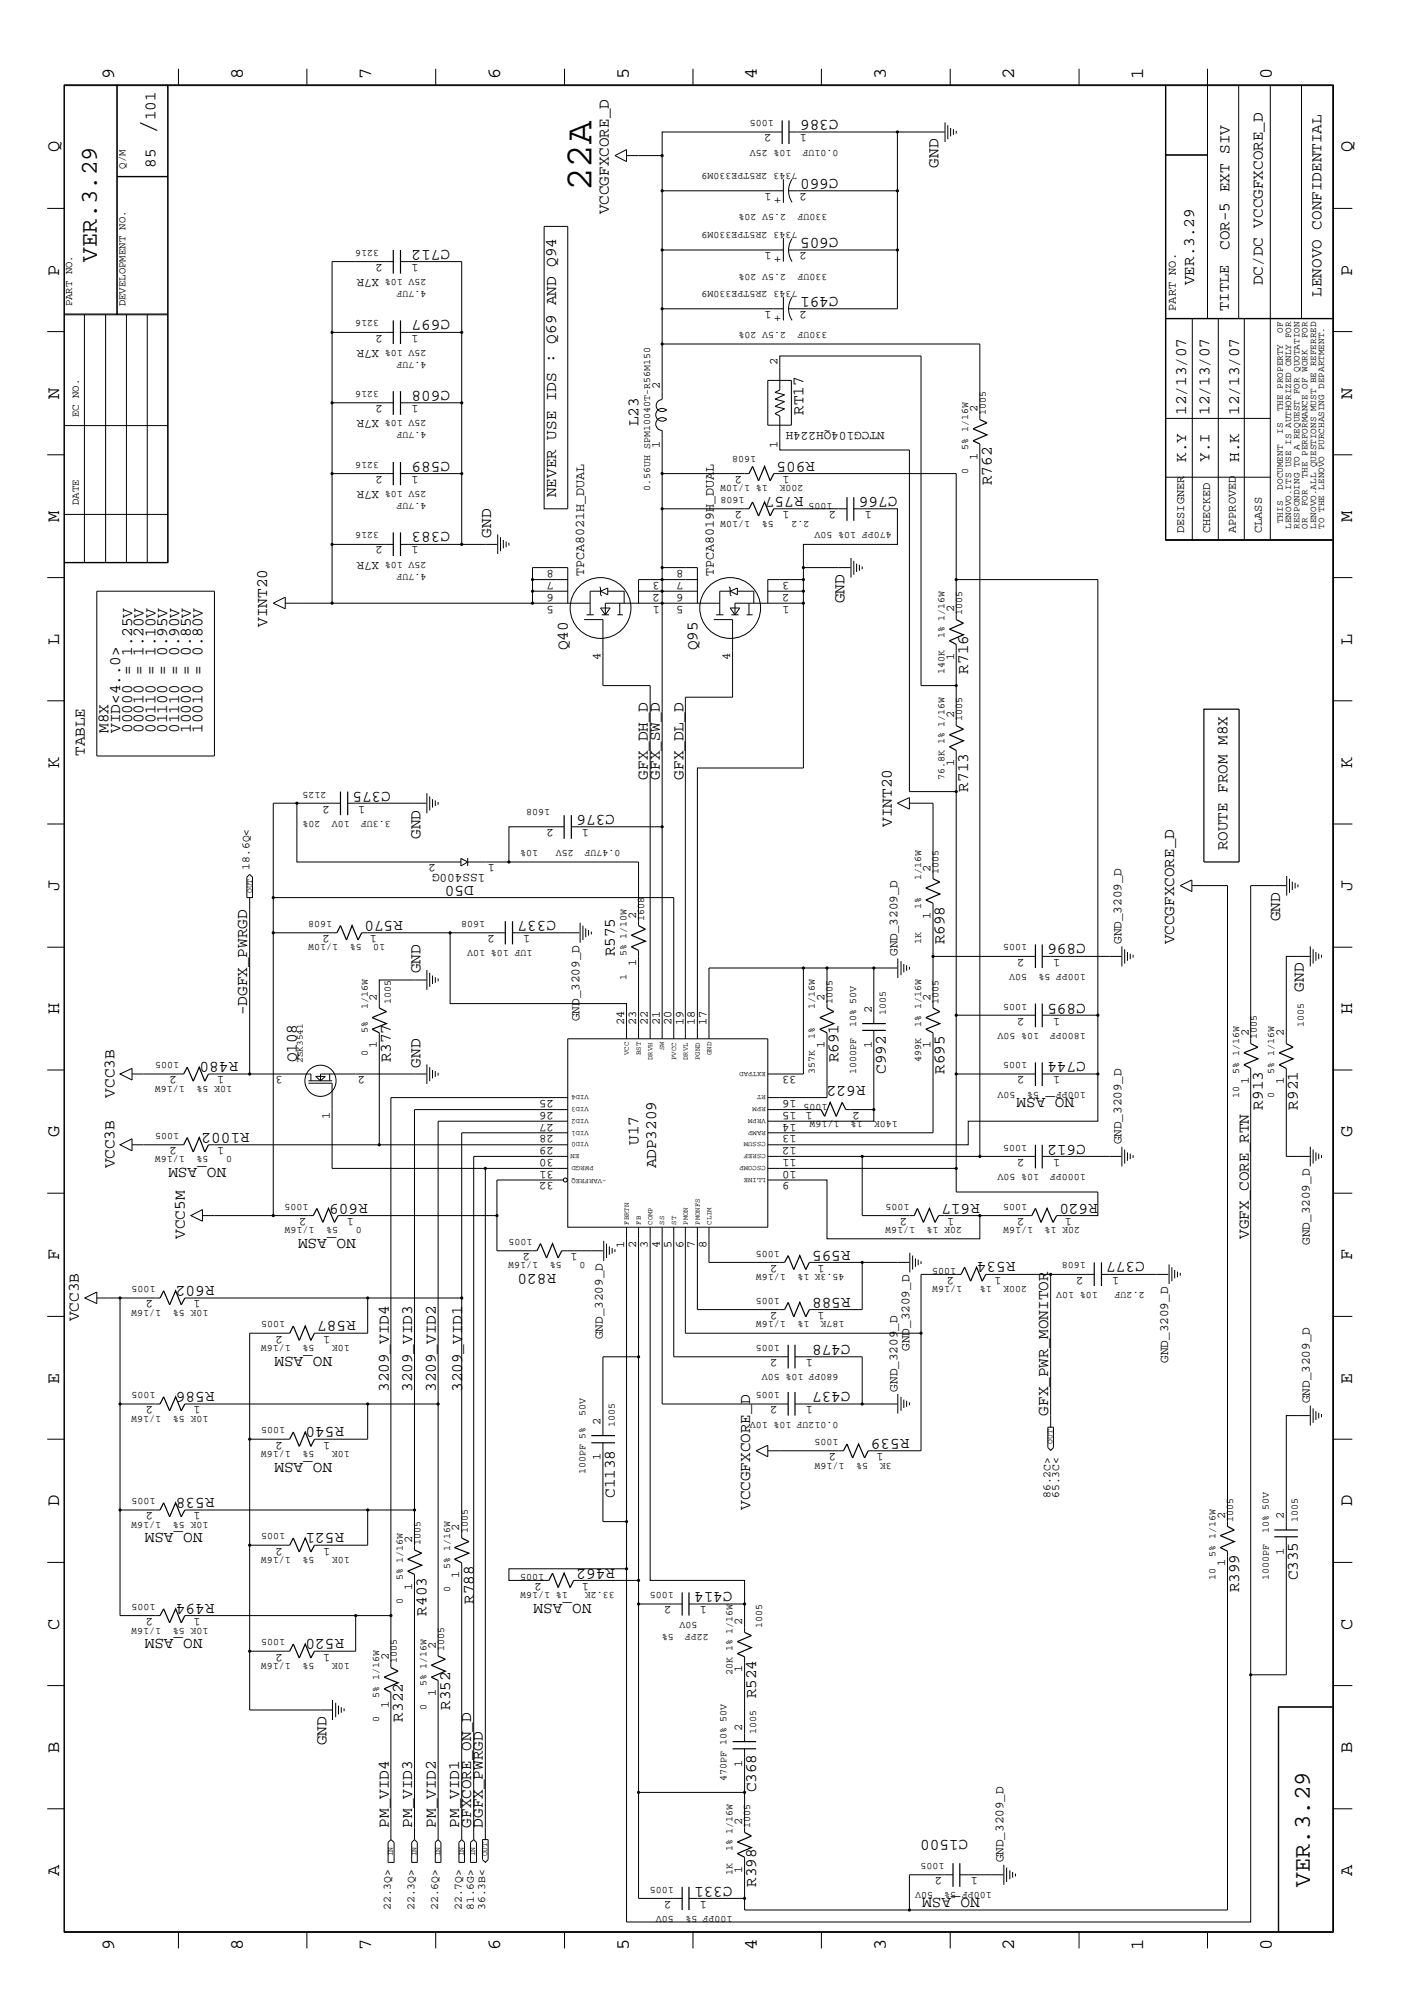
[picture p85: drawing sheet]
<svg xmlns="http://www.w3.org/2000/svg" width="300mm" height="423mm" viewBox="0 0 300 423" stroke-linecap="round" stroke-linejoin="round" font-family="sans-serif">
<defs><g id="words">
<text font-size="8.2" x="125.1" y="40.4" transform="rotate(-90 125.1 40.4)">22A</text>
<text font-size="5.2" x="32.9" y="28.4" transform="rotate(-90 32.9 28.4)">/</text>
<g font-size="5.1">
<text x="20.5" y="55.4" transform="rotate(-90 20.5 55.4)">VER.3.29</text>
<text x="277.2" y="399.4" transform="rotate(-90 277.2 399.4)">VER.3.29</text>
</g>
<g font-size="4">
<text x="24.1" y="16.7" transform="rotate(-90 24.1 16.7)">9</text>
<text x="51.4" y="16.7" transform="rotate(-90 51.4 16.7)">8</text>
<text x="78.6" y="16.7" transform="rotate(-90 78.6 16.7)">7</text>
<text x="105.8" y="16.7" transform="rotate(-90 105.8 16.7)">6</text>
<text x="133.1" y="16.7" transform="rotate(-90 133.1 16.7)">5</text>
<text x="160.2" y="16.7" transform="rotate(-90 160.2 16.7)">4</text>
<text x="187.5" y="16.7" transform="rotate(-90 187.5 16.7)">3</text>
<text x="214.6" y="16.7" transform="rotate(-90 214.6 16.7)">2</text>
<text x="241.9" y="16.7" transform="rotate(-90 241.9 16.7)">1</text>
<text x="269.2" y="16.7" transform="rotate(-90 269.2 16.7)">0</text>
<text x="12.5" y="32.3" transform="rotate(-90 12.5 32.3)">Q</text>
<text x="286.2" y="32.3" transform="rotate(-90 286.2 32.3)">Q</text>
<text x="12.5" y="58.3" transform="rotate(-90 12.5 58.3)">P</text>
<text x="286.2" y="58.3" transform="rotate(-90 286.2 58.3)">P</text>
<text x="12.5" y="84.4" transform="rotate(-90 12.5 84.4)">N</text>
<text x="286.2" y="84.4" transform="rotate(-90 286.2 84.4)">N</text>
<text x="12.5" y="110.5" transform="rotate(-90 12.5 110.5)">M</text>
<text x="286.2" y="110.5" transform="rotate(-90 286.2 110.5)">M</text>
<text x="12.5" y="136.5" transform="rotate(-90 12.5 136.5)">L</text>
<text x="286.2" y="136.5" transform="rotate(-90 286.2 136.5)">L</text>
<text x="12.5" y="162.6" transform="rotate(-90 12.5 162.6)">K</text>
<text x="286.2" y="162.6" transform="rotate(-90 286.2 162.6)">K</text>
<text x="12.5" y="188.6" transform="rotate(-90 12.5 188.6)">J</text>
<text x="286.2" y="188.6" transform="rotate(-90 286.2 188.6)">J</text>
<text x="12.5" y="214.7" transform="rotate(-90 12.5 214.7)">H</text>
<text x="286.2" y="214.7" transform="rotate(-90 286.2 214.7)">H</text>
<text x="12.5" y="240.7" transform="rotate(-90 12.5 240.7)">G</text>
<text x="286.2" y="240.7" transform="rotate(-90 286.2 240.7)">G</text>
<text x="12.5" y="266.8" transform="rotate(-90 12.5 266.8)">F</text>
<text x="286.2" y="266.8" transform="rotate(-90 286.2 266.8)">F</text>
<text x="12.5" y="292.9" transform="rotate(-90 12.5 292.9)">E</text>
<text x="286.2" y="292.9" transform="rotate(-90 286.2 292.9)">E</text>
<text x="12.5" y="318.9" transform="rotate(-90 12.5 318.9)">D</text>
<text x="286.2" y="318.9" transform="rotate(-90 286.2 318.9)">D</text>
<text x="12.5" y="344.9" transform="rotate(-90 12.5 344.9)">C</text>
<text x="286.2" y="344.9" transform="rotate(-90 286.2 344.9)">C</text>
<text x="12.5" y="371" transform="rotate(-90 12.5 371)">B</text>
<text x="286.2" y="371" transform="rotate(-90 286.2 371)">B</text>
<text x="12.5" y="397" transform="rotate(-90 12.5 397)">A</text>
<text x="286.2" y="397" transform="rotate(-90 286.2 397)">A</text>
<text x="24.1" y="412.7" transform="rotate(-90 24.1 412.7)">9</text>
<text x="51.4" y="412.7" transform="rotate(-90 51.4 412.7)">8</text>
<text x="78.6" y="412.7" transform="rotate(-90 78.6 412.7)">7</text>
<text x="105.8" y="412.7" transform="rotate(-90 105.8 412.7)">6</text>
<text x="133.1" y="412.7" transform="rotate(-90 133.1 412.7)">5</text>
<text x="160.2" y="412.7" transform="rotate(-90 160.2 412.7)">4</text>
<text x="187.5" y="412.7" transform="rotate(-90 187.5 412.7)">3</text>
<text x="214.6" y="412.7" transform="rotate(-90 214.6 412.7)">2</text>
<text x="241.9" y="412.7" transform="rotate(-90 241.9 412.7)">1</text>
<text x="269.2" y="412.7" transform="rotate(-90 269.2 412.7)">0</text>
</g>
<g font-size="3.4">
<text x="32.9" y="25.5" transform="rotate(-90 32.9 25.5)">101</text>
<text x="177.5" y="25.5" transform="rotate(-180 177.5 25.5)">C386</text>
<text x="32.9" y="35.5" transform="rotate(-90 32.9 35.5)">85</text>
<text x="198.6" y="35.5" transform="rotate(-90 198.6 35.5)">GND</text>
<text x="177.5" y="37.9" transform="rotate(-180 177.5 37.9)">C660</text>
<text x="128.9" y="45.4" transform="rotate(-90 128.9 45.4)">VCCGFXCORE_D</text>
<text x="95.2" y="52.9" transform="rotate(-180 95.2 52.9)">C712</text>
<text x="177.5" y="50.4" transform="rotate(-180 177.5 50.4)">C605</text>
<text x="260.2" y="52.9" transform="rotate(-90 260.2 52.9)">COR-5 EXT SIV</text>
<text x="177.5" y="62.8" transform="rotate(-180 177.5 62.8)">C491</text>
<text x="252.7" y="60.4" transform="rotate(-90 252.7 60.4)">VER.3.29</text>
<text x="267.2" y="60.4" transform="rotate(-90 267.2 60.4)">DC/DC VCCGFXCORE_D</text>
<text x="279.7" y="62.8" transform="rotate(-90 279.7 62.8)">LENOVO CONFIDENTIAL</text>
<text x="95.2" y="67.8" transform="rotate(-180 95.2 67.8)">C697</text>
<text x="95.2" y="82.8" transform="rotate(-180 95.2 82.8)">C608</text>
<text x="170" y="87.8" transform="rotate(-90 170 87.8)">RT17</text>
<text x="251" y="87.8" transform="rotate(-90 251 87.8)">12/13/07</text>
<text x="255.9" y="87.8" transform="rotate(-90 255.9 87.8)">12/13/07</text>
<text x="262.2" y="87.8" transform="rotate(-90 262.2 87.8)">12/13/07</text>
<text x="135.1" y="90.3" transform="rotate(-90 135.1 90.3)">L23</text>
<text x="95.2" y="97.8" transform="rotate(-180 95.2 97.8)">C589</text>
<text x="172.5" y="97.8" transform="rotate(-180 172.5 97.8)">R905</text>
<text x="251" y="97.8" transform="rotate(-90 251 97.8)">K.Y</text>
<text x="255.9" y="97.8" transform="rotate(-90 255.9 97.8)">Y.I</text>
<text x="262.2" y="97.8" transform="rotate(-90 262.2 97.8)">H.K</text>
<text x="117.7" y="105.2" transform="rotate(-90 117.7 105.2)">NEVER USE IDS : Q69 AND Q94</text>
<text x="170" y="105.2" transform="rotate(-180 170 105.2)">R757</text>
<text x="189.9" y="105.2" transform="rotate(-180 189.9 105.2)">C766</text>
<text x="209.9" y="102.7" transform="rotate(-90 209.9 102.7)">R762</text>
<text x="95.2" y="112.7" transform="rotate(-180 95.2 112.7)">C383</text>
<text x="104" y="113.8" transform="rotate(-90 104 113.8)">GND</text>
<text x="178.7" y="127.7" transform="rotate(-90 178.7 127.7)">GND</text>
<text x="56.6" y="132.7" transform="rotate(-90 56.6 132.7)">VINT20</text>
<text x="120.1" y="137.7" transform="rotate(-90 120.1 137.7)">Q40</text>
<text x="147.6" y="137.7" transform="rotate(-90 147.6 137.7)">Q95</text>
<text x="204.9" y="142.6" transform="rotate(-90 204.9 142.6)">R716</text>
<text x="22.9" y="155.1" transform="rotate(-90 22.9 155.1)">M8X</text>
<text x="25.4" y="155.1" transform="rotate(-90 25.4 155.1)">VID&lt;4..0&gt;</text>
<text x="27.9" y="155.1" transform="rotate(-90 27.9 155.1)">00000 = 1.25V</text>
<text x="30.4" y="155.1" transform="rotate(-90 30.4 155.1)">00010 = 1.20V</text>
<text x="32.9" y="155.1" transform="rotate(-90 32.9 155.1)">00110 = 1.10V</text>
<text x="35.4" y="155.1" transform="rotate(-90 35.4 155.1)">01100 = 0.95V</text>
<text x="37.9" y="155.1" transform="rotate(-90 37.9 155.1)">01110 = 0.90V</text>
<text x="40.4" y="155.1" transform="rotate(-90 40.4 155.1)">10000 = 0.85V</text>
<text x="42.8" y="155.1" transform="rotate(-90 42.8 155.1)">10010 = 0.80V</text>
<text x="17.9" y="160" transform="rotate(-90 17.9 160)">TABLE</text>
<text x="82.7" y="167.6" transform="rotate(-180 82.7 167.6)">C375</text>
<text x="137.1" y="165" transform="rotate(-90 137.1 165)">GFX_DH_D</text>
<text x="139.6" y="165" transform="rotate(-90 139.6 165)">GFX_SW_D</text>
<text x="144.6" y="165" transform="rotate(-90 144.6 165)">GFX_DL_D</text>
<text x="204.9" y="167.6" transform="rotate(-90 204.9 167.6)">R713</text>
<text x="130.1" y="172.6" transform="rotate(-180 130.1 172.6)">C376</text>
<text x="89" y="177.5" transform="rotate(-90 89 177.5)">GND</text>
<text x="188.7" y="175" transform="rotate(-90 188.7 175)">VINT20</text>
<text x="259.8" y="180" transform="rotate(-90 259.8 180)">ROUTE FROM M8X</text>
<text x="100.2" y="187.5" transform="rotate(-180 100.2 187.5)">D50</text>
<text x="85.3" y="195" transform="rotate(-180 85.3 195)">R570</text>
<text x="117.7" y="195" transform="rotate(-180 117.7 195)">C337</text>
<text x="270.9" y="195" transform="rotate(-90 270.9 195)">GND</text>
<text x="130.1" y="202.4" transform="rotate(-90 130.1 202.4)">R575</text>
<text x="199.9" y="199.9" transform="rotate(-90 199.9 199.9)">R698</text>
<text x="229.8" y="199.9" transform="rotate(-180 229.8 199.9)">C896</text>
<text x="248.5" y="199.9" transform="rotate(-90 248.5 199.9)">VCCGFXCORE_D</text>
<text x="89" y="206" transform="rotate(-90 89 206)">GND</text>
<text x="275.9" y="209.9" transform="rotate(-90 275.9 209.9)">GND</text>
<text x="52.3" y="214.9" transform="rotate(-90 52.3 214.9)">-DGFX_PWRGD</text>
<text x="229.8" y="212.4" transform="rotate(-180 229.8 212.4)">C895</text>
<text x="50.4" y="224.9" transform="rotate(-180 50.4 224.9)">R480</text>
<text x="62.8" y="224.9" transform="rotate(-90 62.8 224.9)">Q108</text>
<text x="82.7" y="224.9" transform="rotate(-90 82.7 224.9)">R377</text>
<text x="89" y="226" transform="rotate(-90 89 226)">GND</text>
<text x="177.5" y="224.9" transform="rotate(-90 177.5 224.9)">R691</text>
<text x="187.5" y="227.3" transform="rotate(-90 187.5 227.3)">C992</text>
<text x="199.9" y="227.3" transform="rotate(-90 199.9 227.3)">R695</text>
<text x="229.8" y="224.9" transform="rotate(-180 229.8 224.9)">C744</text>
<text x="24.2" y="232.3" transform="rotate(-90 24.2 232.3)">VCC3B</text>
<text x="183.1" y="229.9" transform="rotate(-180 183.1 229.9)">R622</text>
<text x="227.3" y="232.3" transform="rotate(-180 227.3 232.3)">NO_ASM</text>
<text x="52.8" y="239.8" transform="rotate(-180 52.8 239.8)">R1002</text>
<text x="267.2" y="234.9" transform="rotate(-90 267.2 234.9)">R913</text>
<text x="274.7" y="234.9" transform="rotate(-90 274.7 234.9)">R921</text>
<text x="135.1" y="242.3" transform="rotate(-90 135.1 242.3)">U17</text>
<text x="229.8" y="242.3" transform="rotate(-180 229.8 242.3)">C612</text>
<text x="24.2" y="247.3" transform="rotate(-90 24.2 247.3)">VCC3B</text>
<text x="47.8" y="247.3" transform="rotate(-180 47.8 247.3)">NO_ASM</text>
<text x="138.9" y="247.3" transform="rotate(-90 138.9 247.3)">ADP3209</text>
<text x="77.8" y="254.8" transform="rotate(-180 77.8 254.8)">R609</text>
<text x="207.3" y="254.8" transform="rotate(-180 207.3 254.8)">R617</text>
<text x="232.3" y="254.8" transform="rotate(-180 232.3 254.8)">R620</text>
<text x="39.1" y="262.2" transform="rotate(-90 39.1 262.2)">VCC5M</text>
<text x="75.3" y="262.2" transform="rotate(-180 75.3 262.2)">NO_ASM</text>
<text x="264.2" y="262.2" transform="rotate(-90 264.2 262.2)">VGFX_CORE_RTN</text>
<text x="117.7" y="269.7" transform="rotate(-180 117.7 269.7)">R820</text>
<text x="180" y="264.8" transform="rotate(-180 180 264.8)">R595</text>
<text x="214.9" y="267.2" transform="rotate(-180 214.9 267.2)">R534</text>
<text x="242.2" y="267.2" transform="rotate(-180 242.2 267.2)">C377</text>
<text x="45.4" y="272.2" transform="rotate(-180 45.4 272.2)">R602</text>
<text x="180" y="274.7" transform="rotate(-180 180 274.7)">R588</text>
<text x="16.7" y="279.7" transform="rotate(-90 16.7 279.7)">VCC3B</text>
<text x="75.3" y="279.7" transform="rotate(-180 75.3 279.7)">R587</text>
<text x="70.3" y="287.2" transform="rotate(-180 70.3 287.2)">NO_ASM</text>
<text x="180" y="284.6" transform="rotate(-180 180 284.6)">C478</text>
<text x="45.4" y="294.6" transform="rotate(-180 45.4 294.6)">R586</text>
<text x="82.3" y="294.6" transform="rotate(-90 82.3 294.6)">3209_VID4</text>
<text x="87.2" y="294.6" transform="rotate(-90 87.2 294.6)">3209_VID3</text>
<text x="92.2" y="294.6" transform="rotate(-90 92.2 294.6)">3209_VID2</text>
<text x="97.8" y="294.6" transform="rotate(-90 97.8 294.6)">3209_VID1</text>
<text x="180" y="294.6" transform="rotate(-180 180 294.6)">C437</text>
<text x="221.8" y="299.6" transform="rotate(-90 221.8 299.6)">GFX_PWR_MONITOR</text>
<text x="72.8" y="302.1" transform="rotate(-180 72.8 302.1)">R540</text>
<text x="192.4" y="304.6" transform="rotate(-180 192.4 304.6)">R539</text>
<text x="70.3" y="309.6" transform="rotate(-180 70.3 309.6)">NO_ASM</text>
<text x="45.4" y="317.1" transform="rotate(-180 45.4 317.1)">R538</text>
<text x="130.1" y="317.1" transform="rotate(-90 130.1 317.1)">C1138</text>
<text x="158.7" y="319.6" transform="rotate(-90 158.7 319.6)">VCCGFXCORE_D</text>
<text x="42.8" y="324.5" transform="rotate(-180 42.8 324.5)">NO_ASM</text>
<text x="72.8" y="324.5" transform="rotate(-180 72.8 324.5)">R521</text>
<text x="130.1" y="332.1" transform="rotate(-180 130.1 332.1)">R462</text>
<text x="274.7" y="334.5" transform="rotate(-90 274.7 334.5)">C335</text>
<text x="45.4" y="339.5" transform="rotate(-180 45.4 339.5)">R494</text>
<text x="90.3" y="342" transform="rotate(-90 90.3 342)">R403</text>
<text x="100.2" y="339.5" transform="rotate(-90 100.2 339.5)">R788</text>
<text x="125.1" y="339.5" transform="rotate(-180 125.1 339.5)">NO_ASM</text>
<text x="155" y="337.1" transform="rotate(-180 155 337.1)">C414</text>
<text x="262.2" y="337.1" transform="rotate(-90 262.2 337.1)">R399</text>
<text x="42.8" y="347" transform="rotate(-180 42.8 347)">NO_ASM</text>
<text x="72.8" y="347" transform="rotate(-180 72.8 347)">R520</text>
<text x="160" y="359.5" transform="rotate(-90 160 359.5)">R524</text>
<text x="85.3" y="364.4" transform="rotate(-90 85.3 364.4)">R322</text>
<text x="95.3" y="361.9" transform="rotate(-90 95.3 361.9)">R352</text>
<text x="69.1" y="369.4" transform="rotate(-90 69.1 369.4)">GND</text>
<text x="160" y="379.4" transform="rotate(-90 160 379.4)">C368</text>
<text x="82.3" y="386.8" transform="rotate(-90 82.3 386.8)">PM_VID4</text>
<text x="87.2" y="386.8" transform="rotate(-90 87.2 386.8)">PM_VID3</text>
<text x="92.2" y="386.8" transform="rotate(-90 92.2 386.8)">PM_VID2</text>
<text x="97.2" y="386.8" transform="rotate(-90 97.2 386.8)">PM_VID1</text>
<text x="99.7" y="386.8" transform="rotate(-90 99.7 386.8)">GFXCORE_ON_D</text>
<text x="102.2" y="386.8" transform="rotate(-90 102.2 386.8)">DGFX_PWRGD</text>
<text x="204.9" y="389.4" transform="rotate(-180 204.9 389.4)">C1500</text>
<text x="155" y="399.4" transform="rotate(-180 155 399.4)">C331</text>
<text x="160" y="399.4" transform="rotate(-90 160 399.4)">R398</text>
<text x="207.3" y="401.8" transform="rotate(-180 207.3 401.8)">NO_ASM</text>
</g>
<text font-size="3.2" x="260" y="65.8" transform="rotate(-90 260 65.8)">TITLE</text>
<g font-size="2.8">
<text x="123.6" y="121.9" transform="rotate(-90 123.6 121.9)">TPCA8021H_DUAL</text>
<text x="151" y="121.9" transform="rotate(-90 151 121.9)">TPCA8019H_DUAL</text>
</g>
<g font-size="2.7">
<text x="165.4" y="41.7" transform="rotate(-180 165.4 41.7)">+</text>
<text x="80.3" y="59.1" transform="rotate(-180 80.3 59.1)">X7R</text>
<text x="165.4" y="54.1" transform="rotate(-180 165.4 54.1)">+</text>
<text x="165.4" y="66.6" transform="rotate(-180 165.4 66.6)">+</text>
<text x="80.3" y="74.1" transform="rotate(-180 80.3 74.1)">X7R</text>
<text x="80.3" y="89" transform="rotate(-180 80.3 89)">X7R</text>
<text x="187.2" y="91.5" transform="rotate(-180 187.2 91.5)">NTCG104QH224H</text>
<text x="80.3" y="104" transform="rotate(-180 80.3 104)">X7R</text>
<text x="80.3" y="119" transform="rotate(-180 80.3 119)">X7R</text>
<text x="102.7" y="185" transform="rotate(-180 102.7 185)">1SS400G</text>
<text x="189.9" y="202.4" transform="rotate(-90 189.9 202.4)">GND_3209_D</text>
<text x="237.3" y="199.8" transform="rotate(-90 237.3 199.8)">GND_3209_D</text>
<text x="122.6" y="216.2" transform="rotate(-90 122.6 216.2)">GND_3209_D</text>
<text x="237.3" y="242.2" transform="rotate(-90 237.3 242.2)">GND_3209_D</text>
<text x="277.2" y="263.5" transform="rotate(-90 277.2 263.5)">GND_3209_D</text>
<text x="127.6" y="283.5" transform="rotate(-90 127.6 283.5)">GND_3209_D</text>
<text x="192.4" y="285.9" transform="rotate(-90 192.4 285.9)">GND_3209_D</text>
<text x="247.2" y="288.5" transform="rotate(-90 247.2 288.5)">GND_3209_D</text>
<text x="189.9" y="294.6" transform="rotate(-90 189.9 294.6)">GND_3209_D</text>
<text x="277.2" y="297" transform="rotate(-90 277.2 297)">GND_3209_D</text>
<text x="212.3" y="394.2" transform="rotate(-90 212.3 394.2)">GND_3209_D</text>
</g>
<g font-size="2.5">
<text x="163.2" y="28.4" transform="rotate(-180 163.2 28.4)">2</text>
<text x="170.8" y="28.4" transform="rotate(-180 170.8 28.4)">1</text>
<text x="163.2" y="40.9" transform="rotate(-180 163.2 40.9)">1</text>
<text x="170.8" y="40.9" transform="rotate(-180 170.8 40.9)">2</text>
<text x="163.2" y="53.4" transform="rotate(-180 163.2 53.4)">1</text>
<text x="170.8" y="53.4" transform="rotate(-180 170.8 53.4)">2</text>
<text x="81" y="55.9" transform="rotate(-180 81 55.9)">2</text>
<text x="88.6" y="55.9" transform="rotate(-180 88.6 55.9)">1</text>
<text x="163.2" y="65.9" transform="rotate(-180 163.2 65.9)">1</text>
<text x="170.8" y="65.9" transform="rotate(-180 170.8 65.9)">2</text>
<text x="248.8" y="65.8" transform="rotate(-90 248.8 65.8)">PART NO.</text>
<text x="81" y="70.9" transform="rotate(-180 81 70.9)">2</text>
<text x="88.6" y="70.9" transform="rotate(-180 88.6 70.9)">1</text>
<text x="164.5" y="77.3" transform="rotate(-90 164.5 77.3)">2</text>
<text x="139.6" y="82.3" transform="rotate(-90 139.6 82.3)">2</text>
<text x="81" y="85.8" transform="rotate(-180 81 85.8)">2</text>
<text x="88.6" y="85.8" transform="rotate(-180 88.6 85.8)">1</text>
<text x="206.8" y="87.3" transform="rotate(-90 206.8 87.3)">2</text>
<text x="139.6" y="94.8" transform="rotate(-90 139.6 94.8)">1</text>
<text x="164.5" y="94.8" transform="rotate(-90 164.5 94.8)">1</text>
<text x="81" y="100.8" transform="rotate(-180 81 100.8)">2</text>
<text x="88.6" y="100.8" transform="rotate(-180 88.6 100.8)">1</text>
<text x="157.1" y="100.8" transform="rotate(-180 157.1 100.8)">2</text>
<text x="167" y="100.8" transform="rotate(-180 167 100.8)">1</text>
<text x="206.8" y="97.3" transform="rotate(-90 206.8 97.3)">1</text>
<text x="157.1" y="108.2" transform="rotate(-180 157.1 108.2)">2</text>
<text x="167" y="108.2" transform="rotate(-180 167 108.2)">1</text>
<text x="177" y="108.2" transform="rotate(-180 177 108.2)">2</text>
<text x="184.5" y="108.2" transform="rotate(-180 184.5 108.2)">1</text>
<text x="250.6" y="112.9" transform="rotate(-90 250.6 112.9)">DESIGNER</text>
<text x="256.1" y="112.9" transform="rotate(-90 256.1 112.9)">CHECKED</text>
<text x="261.5" y="112.9" transform="rotate(-90 261.5 112.9)">APPROVED</text>
<text x="267" y="112.9" transform="rotate(-90 267 112.9)">CLASS</text>
<text x="81" y="115.7" transform="rotate(-180 81 115.7)">2</text>
<text x="88.6" y="115.7" transform="rotate(-180 88.6 115.7)">1</text>
<text x="117.2" y="125.6" transform="rotate(-180 117.2 125.6)">6</text>
<text x="117.2" y="123.2" transform="rotate(-180 117.2 123.2)">7</text>
<text x="117.2" y="120.7" transform="rotate(-180 117.2 120.7)">8</text>
<text x="139.6" y="125.6" transform="rotate(-180 139.6 125.6)">2</text>
<text x="139.6" y="123.2" transform="rotate(-180 139.6 123.2)">3</text>
<text x="144.6" y="125.6" transform="rotate(-180 144.6 125.6)">6</text>
<text x="144.6" y="123.2" transform="rotate(-180 144.6 123.2)">7</text>
<text x="144.6" y="120.7" transform="rotate(-180 144.6 120.7)">8</text>
<text x="167" y="125.6" transform="rotate(-180 167 125.6)">2</text>
<text x="167" y="123.2" transform="rotate(-180 167 123.2)">3</text>
<text x="117.2" y="128.2" transform="rotate(-180 117.2 128.2)">5</text>
<text x="139.6" y="128.2" transform="rotate(-180 139.6 128.2)">1</text>
<text x="144.6" y="128.2" transform="rotate(-180 144.6 128.2)">5</text>
<text x="167" y="128.2" transform="rotate(-180 167 128.2)">1</text>
<text x="201.9" y="129.6" transform="rotate(-90 201.9 129.6)">2</text>
<text x="127.1" y="139.6" transform="rotate(-90 127.1 139.6)">4</text>
<text x="154.5" y="139.6" transform="rotate(-90 154.5 139.6)">4</text>
<text x="201.9" y="139.6" transform="rotate(-90 201.9 139.6)">1</text>
<text x="201.9" y="152.1" transform="rotate(-90 201.9 152.1)">2</text>
<text x="201.9" y="162.1" transform="rotate(-90 201.9 162.1)">1</text>
<text x="69.8" y="170.5" transform="rotate(-180 69.8 170.5)">2</text>
<text x="77.3" y="170.5" transform="rotate(-180 77.3 170.5)">1</text>
<text x="117.2" y="175.5" transform="rotate(-180 117.2 175.5)">2</text>
<text x="124.6" y="175.5" transform="rotate(-180 124.6 175.5)">1</text>
<text x="92.2" y="183" transform="rotate(-180 92.2 183)">2</text>
<text x="104.7" y="183" transform="rotate(-180 104.7 183)">1</text>
<text x="196.9" y="184.5" transform="rotate(-90 196.9 184.5)">2</text>
<text x="69.8" y="198" transform="rotate(-180 69.8 198)">2</text>
<text x="79.8" y="198" transform="rotate(-180 79.8 198)">1</text>
<text x="104.7" y="198" transform="rotate(-180 104.7 198)">2</text>
<text x="112.2" y="198" transform="rotate(-180 112.2 198)">1</text>
<text x="134.6" y="194.5" transform="rotate(-90 134.6 194.5)">2</text>
<text x="196.9" y="194.5" transform="rotate(-90 196.9 194.5)">1</text>
<text x="216.8" y="202.9" transform="rotate(-180 216.8 202.9)">2</text>
<text x="224.4" y="202.9" transform="rotate(-180 224.4 202.9)">1</text>
<text x="134.6" y="204.5" transform="rotate(-90 134.6 204.5)">1</text>
<text x="79.8" y="211.9" transform="rotate(-90 79.8 211.9)">2</text>
<text x="174.5" y="211.9" transform="rotate(-90 174.5 211.9)">2</text>
<text x="184.5" y="214.4" transform="rotate(-90 184.5 214.4)">2</text>
<text x="196.9" y="211.9" transform="rotate(-90 196.9 211.9)">2</text>
<text x="216.8" y="215.4" transform="rotate(-180 216.8 215.4)">2</text>
<text x="224.4" y="215.4" transform="rotate(-180 224.4 215.4)">1</text>
<text x="79.8" y="221.9" transform="rotate(-90 79.8 221.9)">1</text>
<text x="132.1" y="216.9" transform="rotate(-90 132.1 216.9)">24</text>
<text x="134.6" y="216.9" transform="rotate(-90 134.6 216.9)">23</text>
<text x="137.1" y="216.9" transform="rotate(-90 137.1 216.9)">22</text>
<text x="139.6" y="216.9" transform="rotate(-90 139.6 216.9)">21</text>
<text x="142.1" y="216.9" transform="rotate(-90 142.1 216.9)">20</text>
<text x="144.6" y="216.9" transform="rotate(-90 144.6 216.9)">19</text>
<text x="147.1" y="216.9" transform="rotate(-90 147.1 216.9)">18</text>
<text x="149.5" y="216.9" transform="rotate(-90 149.5 216.9)">17</text>
<text x="174.5" y="221.9" transform="rotate(-90 174.5 221.9)">1</text>
<text x="184.5" y="221.9" transform="rotate(-90 184.5 221.9)">1</text>
<text x="196.9" y="221.9" transform="rotate(-90 196.9 221.9)">1</text>
<text x="264.2" y="219.4" transform="rotate(-90 264.2 219.4)">2</text>
<text x="271.7" y="219.4" transform="rotate(-90 271.7 219.4)">2</text>
<text x="37.4" y="227.8" transform="rotate(-180 37.4 227.8)">2</text>
<text x="47.4" y="227.8" transform="rotate(-180 47.4 227.8)">1</text>
<text x="59.9" y="227.8" transform="rotate(-180 59.9 227.8)">3</text>
<text x="77.3" y="227.8" transform="rotate(-180 77.3 227.8)">2</text>
<text x="168.6" y="227.8" transform="rotate(-180 168.6 227.8)">33</text>
<text x="216.8" y="227.8" transform="rotate(-180 216.8 227.8)">2</text>
<text x="224.4" y="227.8" transform="rotate(-180 224.4 227.8)">1</text>
<text x="117.2" y="232.8" transform="rotate(-180 117.2 232.8)">25</text>
<text x="168.6" y="232.8" transform="rotate(-180 168.6 232.8)">16</text>
<text x="264.2" y="229.4" transform="rotate(-90 264.2 229.4)">1</text>
<text x="271.7" y="229.4" transform="rotate(-90 271.7 229.4)">1</text>
<text x="69.8" y="236.8" transform="rotate(-90 69.8 236.8)">1</text>
<text x="117.2" y="235.3" transform="rotate(-180 117.2 235.3)">26</text>
<text x="117.2" y="237.8" transform="rotate(-180 117.2 237.8)">27</text>
<text x="168.6" y="237.8" transform="rotate(-180 168.6 237.8)">14</text>
<text x="168.6" y="235.3" transform="rotate(-180 168.6 235.3)">15</text>
<text x="172" y="235.3" transform="rotate(-180 172 235.3)">1</text>
<text x="181.9" y="235.3" transform="rotate(-180 181.9 235.3)">2</text>
<text x="37.4" y="242.8" transform="rotate(-180 37.4 242.8)">2</text>
<text x="47.4" y="242.8" transform="rotate(-180 47.4 242.8)">1</text>
<text x="117.2" y="240.3" transform="rotate(-180 117.2 240.3)">28</text>
<text x="117.2" y="242.8" transform="rotate(-180 117.2 242.8)">29</text>
<text x="117.2" y="245.3" transform="rotate(-180 117.2 245.3)">30</text>
<text x="168.6" y="245.3" transform="rotate(-180 168.6 245.3)">11</text>
<text x="168.6" y="242.8" transform="rotate(-180 168.6 242.8)">12</text>
<text x="168.6" y="240.3" transform="rotate(-180 168.6 240.3)">13</text>
<text x="216.8" y="245.3" transform="rotate(-180 216.8 245.3)">2</text>
<text x="224.4" y="245.3" transform="rotate(-180 224.4 245.3)">1</text>
<text x="117.2" y="247.8" transform="rotate(-180 117.2 247.8)">31</text>
<text x="117.2" y="250.3" transform="rotate(-180 117.2 250.3)">32</text>
<text x="167" y="250.3" transform="rotate(-180 167 250.3)">9</text>
<text x="168.6" y="247.8" transform="rotate(-180 168.6 247.8)">10</text>
<text x="64.9" y="257.7" transform="rotate(-180 64.9 257.7)">2</text>
<text x="74.8" y="257.7" transform="rotate(-180 74.8 257.7)">1</text>
<text x="191.9" y="257.7" transform="rotate(-180 191.9 257.7)">2</text>
<text x="201.9" y="257.7" transform="rotate(-180 201.9 257.7)">1</text>
<text x="216.8" y="257.7" transform="rotate(-180 216.8 257.7)">2</text>
<text x="226.8" y="257.7" transform="rotate(-180 226.8 257.7)">1</text>
<text x="112.2" y="265.3" transform="rotate(-180 112.2 265.3)">2</text>
<text x="122.2" y="265.3" transform="rotate(-180 122.2 265.3)">1</text>
<text x="132.1" y="264.2" transform="rotate(-90 132.1 264.2)">1</text>
<text x="134.6" y="264.2" transform="rotate(-90 134.6 264.2)">2</text>
<text x="137.1" y="264.2" transform="rotate(-90 137.1 264.2)">3</text>
<text x="139.6" y="264.2" transform="rotate(-90 139.6 264.2)">4</text>
<text x="142.1" y="264.2" transform="rotate(-90 142.1 264.2)">5</text>
<text x="144.6" y="264.2" transform="rotate(-90 144.6 264.2)">6</text>
<text x="147.1" y="264.2" transform="rotate(-90 147.1 264.2)">7</text>
<text x="149.5" y="264.2" transform="rotate(-90 149.5 264.2)">8</text>
<text x="164.5" y="267.7" transform="rotate(-180 164.5 267.7)">2</text>
<text x="174.5" y="267.7" transform="rotate(-180 174.5 267.7)">1</text>
<text x="32.4" y="275.3" transform="rotate(-180 32.4 275.3)">2</text>
<text x="42.4" y="275.3" transform="rotate(-180 42.4 275.3)">1</text>
<text x="201.9" y="270.3" transform="rotate(-180 201.9 270.3)">2</text>
<text x="211.9" y="270.3" transform="rotate(-180 211.9 270.3)">1</text>
<text x="229.3" y="270.3" transform="rotate(-180 229.3 270.3)">2</text>
<text x="236.8" y="270.3" transform="rotate(-180 236.8 270.3)">1</text>
<text x="164.5" y="277.7" transform="rotate(-180 164.5 277.7)">2</text>
<text x="174.5" y="277.7" transform="rotate(-180 174.5 277.7)">1</text>
<text x="59.9" y="282.7" transform="rotate(-180 59.9 282.7)">2</text>
<text x="69.9" y="282.7" transform="rotate(-180 69.9 282.7)">1</text>
<text x="164.5" y="287.7" transform="rotate(-180 164.5 287.7)">2</text>
<text x="172" y="287.7" transform="rotate(-180 172 287.7)">1</text>
<text x="32.4" y="297.6" transform="rotate(-180 32.4 297.6)">2</text>
<text x="42.4" y="297.6" transform="rotate(-180 42.4 297.6)">1</text>
<text x="164.5" y="297.6" transform="rotate(-180 164.5 297.6)">2</text>
<text x="172" y="297.6" transform="rotate(-180 172 297.6)">1</text>
<text x="59.9" y="305.1" transform="rotate(-180 59.9 305.1)">2</text>
<text x="69.9" y="305.1" transform="rotate(-180 69.9 305.1)">1</text>
<text x="127.1" y="301.7" transform="rotate(-90 127.1 301.7)">2</text>
<text x="127.1" y="309.1" transform="rotate(-90 127.1 309.1)">1</text>
<text x="177" y="307.6" transform="rotate(-180 177 307.6)">2</text>
<text x="186.9" y="307.6" transform="rotate(-180 186.9 307.6)">1</text>
<text x="32.4" y="320" transform="rotate(-180 32.4 320)">2</text>
<text x="42.4" y="320" transform="rotate(-180 42.4 320)">1</text>
<text x="259.2" y="321.6" transform="rotate(-90 259.2 321.6)">2</text>
<text x="271.7" y="321.6" transform="rotate(-90 271.7 321.6)">2</text>
<text x="59.9" y="327.6" transform="rotate(-180 59.9 327.6)">2</text>
<text x="69.9" y="327.6" transform="rotate(-180 69.9 327.6)">1</text>
<text x="87.2" y="326.6" transform="rotate(-90 87.2 326.6)">2</text>
<text x="97.2" y="324" transform="rotate(-90 97.2 324)">2</text>
<text x="271.7" y="329.1" transform="rotate(-90 271.7 329.1)">1</text>
<text x="97.2" y="334.1" transform="rotate(-90 97.2 334.1)">1</text>
<text x="114.6" y="335" transform="rotate(-180 114.6 335)">2</text>
<text x="124.6" y="335" transform="rotate(-180 124.6 335)">1</text>
<text x="259.2" y="331.6" transform="rotate(-90 259.2 331.6)">1</text>
<text x="87.2" y="336.5" transform="rotate(-90 87.2 336.5)">1</text>
<text x="142.1" y="340" transform="rotate(-180 142.1 340)">2</text>
<text x="149.6" y="340" transform="rotate(-180 149.6 340)">1</text>
<text x="32.4" y="342.5" transform="rotate(-180 32.4 342.5)">2</text>
<text x="42.4" y="342.5" transform="rotate(-180 42.4 342.5)">1</text>
<text x="157.1" y="344" transform="rotate(-90 157.1 344)">2</text>
<text x="59.9" y="350" transform="rotate(-180 59.9 350)">2</text>
<text x="69.9" y="350" transform="rotate(-180 69.9 350)">1</text>
<text x="82.3" y="351.5" transform="rotate(-90 82.3 351.5)">2</text>
<text x="92.2" y="349" transform="rotate(-90 92.2 349)">2</text>
<text x="157.1" y="354" transform="rotate(-90 157.1 354)">1</text>
<text x="92.2" y="359" transform="rotate(-90 92.2 359)">1</text>
<text x="82.3" y="361.4" transform="rotate(-90 82.3 361.4)">1</text>
<text x="157.1" y="366.4" transform="rotate(-90 157.1 366.4)">2</text>
<text x="157.1" y="374" transform="rotate(-90 157.1 374)">1</text>
<text x="157.1" y="386.3" transform="rotate(-90 157.1 386.3)">2</text>
<text x="157.1" y="396.4" transform="rotate(-90 157.1 396.4)">1</text>
<text x="199.4" y="397.3" transform="rotate(-180 199.4 397.3)">2</text>
<text x="206.9" y="397.3" transform="rotate(-180 206.9 397.3)">1</text>
<text x="142.1" y="402.3" transform="rotate(-180 142.1 402.3)">2</text>
<text x="149.6" y="402.3" transform="rotate(-180 149.6 402.3)">1</text>
</g>
<g font-size="2.4">
<text x="52.8" y="184.1" transform="rotate(-90 52.8 184.1)">18.6Q&lt;</text>
<text x="222.3" y="317.1" transform="rotate(-90 222.3 317.1)">86.2C&gt;</text>
<text x="224.1" y="317.1" transform="rotate(-90 224.1 317.1)">65.3C&lt;</text>
<text x="82.7" y="404.3" transform="rotate(-90 82.7 404.3)">22.3Q&gt;</text>
<text x="87.7" y="404.3" transform="rotate(-90 87.7 404.3)">22.3Q&gt;</text>
<text x="92.7" y="404.3" transform="rotate(-90 92.7 404.3)">22.6Q&gt;</text>
<text x="97.7" y="404.3" transform="rotate(-90 97.7 404.3)">22.7Q&gt;</text>
<text x="100.2" y="404.3" transform="rotate(-90 100.2 404.3)">81.6G&gt;</text>
<text x="102.7" y="404.3" transform="rotate(-90 102.7 404.3)">36.3B&lt;</text>
</g>
<g font-size="2.3">
<text x="26.6" y="35.7" transform="rotate(-90 26.6 35.7)">Q/M</text>
<text x="15.2" y="64.9" transform="rotate(-90 15.2 64.9)">PART NO.</text>
<text x="26.6" y="64.9" transform="rotate(-90 26.6 64.9)">DEVELOPMENT NO.</text>
<text x="16.7" y="88.3" transform="rotate(-90 16.7 88.3)">EC NO.</text>
<text x="16.7" y="106.9" transform="rotate(-90 16.7 106.9)">DATE</text>
</g>
<g font-size="2.1">
<text x="163.7" y="25.5" transform="rotate(-180 163.7 25.5)">1005</text>
<text x="167.5" y="31.7" transform="rotate(-180 167.5 31.7)">10% 25V</text>
<text x="177.5" y="31.7" transform="rotate(-180 177.5 31.7)">0.01UF</text>
<text x="168.7" y="36.7" transform="rotate(-180 168.7 36.7)">7343 2R5TPE330M9</text>
<text x="166.4" y="45.4" transform="rotate(-180 166.4 45.4)">2.5V 20%</text>
<text x="175.1" y="45.4" transform="rotate(-180 175.1 45.4)">330UF</text>
<text x="80.3" y="52.9" transform="rotate(-180 80.3 52.9)">3216</text>
<text x="168.7" y="49.1" transform="rotate(-180 168.7 49.1)">7343 2R5TPE330M9</text>
<text x="90.3" y="59.1" transform="rotate(-180 90.3 59.1)">25V 10%</text>
<text x="166.4" y="57.9" transform="rotate(-180 166.4 57.9)">2.5V 20%</text>
<text x="175.1" y="57.9" transform="rotate(-180 175.1 57.9)">330UF</text>
<text x="90.3" y="61.6" transform="rotate(-180 90.3 61.6)">4.7UF</text>
<text x="168.7" y="61.6" transform="rotate(-180 168.7 61.6)">7343 2R5TPE330M9</text>
<text x="80.3" y="67.8" transform="rotate(-180 80.3 67.8)">3216</text>
<text x="166.4" y="70.4" transform="rotate(-180 166.4 70.4)">2.5V 20%</text>
<text x="175.1" y="70.4" transform="rotate(-180 175.1 70.4)">330UF</text>
<text x="90.3" y="74.1" transform="rotate(-180 90.3 74.1)">25V 10%</text>
<text x="90.3" y="76.5" transform="rotate(-180 90.3 76.5)">4.7UF</text>
<text x="80.3" y="82.8" transform="rotate(-180 80.3 82.8)">3216</text>
<text x="90.3" y="89" transform="rotate(-180 90.3 89)">25V 10%</text>
<text x="208.6" y="87.8" transform="rotate(-90 208.6 87.8)">1005</text>
<text x="90.3" y="91.5" transform="rotate(-180 90.3 91.5)">4.7UF</text>
<text x="204.9" y="95.2" transform="rotate(-90 204.9 95.2)">5% 1/16W</text>
<text x="80.3" y="97.8" transform="rotate(-180 80.3 97.8)">3216</text>
<text x="160" y="96.5" transform="rotate(-180 160 96.5)">1608</text>
<text x="204.9" y="100.2" transform="rotate(-90 204.9 100.2)">0</text>
<text x="90.3" y="104" transform="rotate(-180 90.3 104)">25V 10%</text>
<text x="90.3" y="106.5" transform="rotate(-180 90.3 106.5)">4.7UF</text>
<text x="137.6" y="104" transform="rotate(-90 137.6 104)">0.56UH SPM10040T-R56M150</text>
<text x="157.6" y="105.2" transform="rotate(-180 157.6 105.2)">1608</text>
<text x="162.5" y="102.7" transform="rotate(-180 162.5 102.7)">1% 1/10W</text>
<text x="170" y="102.7" transform="rotate(-180 170 102.7)">200K</text>
<text x="176.2" y="106.5" transform="rotate(-180 176.2 106.5)">1005</text>
<text x="80.3" y="112.7" transform="rotate(-180 80.3 112.7)">3216</text>
<text x="158.7" y="110.2" transform="rotate(-180 158.7 110.2)">1/10W</text>
<text x="163.7" y="110.2" transform="rotate(-180 163.7 110.2)">5%</text>
<text x="171.3" y="110.2" transform="rotate(-180 171.3 110.2)">2.2</text>
<text x="188.7" y="112.7" transform="rotate(-180 188.7 112.7)">470PF 10% 50V</text>
<text x="90.3" y="119" transform="rotate(-180 90.3 119)">25V 10%</text>
<text x="90.3" y="121.4" transform="rotate(-180 90.3 121.4)">4.7UF</text>
<text x="203.6" y="130.1" transform="rotate(-90 203.6 130.1)">1005</text>
<text x="199.9" y="135.1" transform="rotate(-90 199.9 135.1)">1% 1/16W</text>
<text x="199.9" y="142.6" transform="rotate(-90 199.9 142.6)">140K</text>
<text x="203.6" y="152.6" transform="rotate(-90 203.6 152.6)">1005</text>
<text x="69.1" y="167.6" transform="rotate(-180 69.1 167.6)">2125</text>
<text x="199.9" y="165" transform="rotate(-90 199.9 165)">76.8K 1% 1/16W</text>
<text x="67.8" y="173.7" transform="rotate(-180 67.8 173.7)">20%</text>
<text x="74" y="173.7" transform="rotate(-180 74 173.7)">10V</text>
<text x="82.7" y="173.7" transform="rotate(-180 82.7 173.7)">3.3UF</text>
<text x="116.4" y="171.3" transform="rotate(-180 116.4 171.3)">1608</text>
<text x="113.9" y="180" transform="rotate(-180 113.9 180)">10%</text>
<text x="121.4" y="180" transform="rotate(-180 121.4 180)">25V</text>
<text x="131.3" y="180" transform="rotate(-180 131.3 180)">0.47UF</text>
<text x="198.6" y="185" transform="rotate(-90 198.6 185)">1005</text>
<text x="194.9" y="186.3" transform="rotate(-90 194.9 186.3)">1/16W</text>
<text x="70.3" y="195" transform="rotate(-180 70.3 195)">1608</text>
<text x="102.7" y="195" transform="rotate(-180 102.7 195)">1608</text>
<text x="136.3" y="195" transform="rotate(-90 136.3 195)">1608</text>
<text x="194.9" y="192.4" transform="rotate(-90 194.9 192.4)">1%</text>
<text x="71.5" y="199.9" transform="rotate(-180 71.5 199.9)">1/10W</text>
<text x="76.5" y="199.9" transform="rotate(-180 76.5 199.9)">5%</text>
<text x="81.5" y="199.9" transform="rotate(-180 81.5 199.9)">10</text>
<text x="112.7" y="201.2" transform="rotate(-180 112.7 201.2)">1UF 10% 10V</text>
<text x="132.6" y="202.4" transform="rotate(-90 132.6 202.4)">5% 1/10W</text>
<text x="194.9" y="199.9" transform="rotate(-90 194.9 199.9)">1K</text>
<text x="217.3" y="199.9" transform="rotate(-180 217.3 199.9)">1005</text>
<text x="132.6" y="207.4" transform="rotate(-90 132.6 207.4)">1</text>
<text x="217.3" y="206.2" transform="rotate(-180 217.3 206.2)">50V</text>
<text x="229.8" y="206.2" transform="rotate(-180 229.8 206.2)">100PF 5%</text>
<text x="77.8" y="213.6" transform="rotate(-90 77.8 213.6)">1/16W</text>
<text x="82.7" y="212.4" transform="rotate(-90 82.7 212.4)">1005</text>
<text x="172.5" y="213.6" transform="rotate(-90 172.5 213.6)">1/16W</text>
<text x="176.2" y="212.4" transform="rotate(-90 176.2 212.4)">1005</text>
<text x="187.5" y="214.9" transform="rotate(-90 187.5 214.9)">1005</text>
<text x="198.6" y="212.4" transform="rotate(-90 198.6 212.4)">1005</text>
<text x="217.3" y="212.4" transform="rotate(-180 217.3 212.4)">1005</text>
<text x="77.8" y="218.6" transform="rotate(-90 77.8 218.6)">5%</text>
<text x="172.5" y="219.9" transform="rotate(-90 172.5 219.9)">1%</text>
<text x="181.2" y="217.4" transform="rotate(-90 181.2 217.4)">10% 50V</text>
<text x="194.9" y="217.4" transform="rotate(-90 194.9 217.4)">1% 1/16W</text>
<text x="219.9" y="218.6" transform="rotate(-180 219.9 218.6)">10% 50V</text>
<text x="229.8" y="218.6" transform="rotate(-180 229.8 218.6)">1800PF</text>
<text x="265.9" y="219.9" transform="rotate(-90 265.9 219.9)">1005</text>
<text x="275.9" y="217.4" transform="rotate(-90 275.9 217.4)">1005</text>
<text x="37.9" y="224.9" transform="rotate(-180 37.9 224.9)">1005</text>
<text x="77.8" y="223.6" transform="rotate(-90 77.8 223.6)">0</text>
<text x="172.5" y="227.3" transform="rotate(-90 172.5 227.3)">357K</text>
<text x="181.2" y="227.3" transform="rotate(-90 181.2 227.3)">1000PF</text>
<text x="194.9" y="224.9" transform="rotate(-90 194.9 224.9)">499K</text>
<text x="217.3" y="224.9" transform="rotate(-180 217.3 224.9)">1005</text>
<text x="262.2" y="227.3" transform="rotate(-90 262.2 227.3)">5% 1/16W</text>
<text x="269.7" y="227.3" transform="rotate(-90 269.7 227.3)">5% 1/16W</text>
<text x="39.1" y="229.9" transform="rotate(-180 39.1 229.9)">1/16W</text>
<text x="49.1" y="229.9" transform="rotate(-180 49.1 229.9)">10K 5%</text>
<text x="175.1" y="233.6" transform="rotate(-180 175.1 233.6)">1005</text>
<text x="214.9" y="231.1" transform="rotate(-180 214.9 231.1)">50V</text>
<text x="219.9" y="231.1" transform="rotate(-180 219.9 231.1)">5%</text>
<text x="229.8" y="231.1" transform="rotate(-180 229.8 231.1)">100PF</text>
<text x="262.2" y="232.3" transform="rotate(-90 262.2 232.3)">10</text>
<text x="269.7" y="232.3" transform="rotate(-90 269.7 232.3)">0</text>
<text x="37.9" y="239.8" transform="rotate(-180 37.9 239.8)">1005</text>
<text x="177.6" y="237.3" transform="rotate(-180 177.6 237.3)">1/16W</text>
<text x="182.5" y="237.3" transform="rotate(-180 182.5 237.3)">1%</text>
<text x="190" y="237.3" transform="rotate(-180 190 237.3)">140K</text>
<text x="39.1" y="244.8" transform="rotate(-180 39.1 244.8)">1/16W</text>
<text x="44.1" y="244.8" transform="rotate(-180 44.1 244.8)">5%</text>
<text x="49.1" y="244.8" transform="rotate(-180 49.1 244.8)">0</text>
<text x="217.3" y="242.3" transform="rotate(-180 217.3 242.3)">1005</text>
<text x="219.9" y="248.6" transform="rotate(-180 219.9 248.6)">10% 50V</text>
<text x="229.8" y="248.6" transform="rotate(-180 229.8 248.6)">1000PF</text>
<text x="65.3" y="254.8" transform="rotate(-180 65.3 254.8)">1005</text>
<text x="192.4" y="254.8" transform="rotate(-180 192.4 254.8)">1005</text>
<text x="217.3" y="254.8" transform="rotate(-180 217.3 254.8)">1005</text>
<text x="66.5" y="259.8" transform="rotate(-180 66.5 259.8)">1/16W</text>
<text x="71.5" y="259.8" transform="rotate(-180 71.5 259.8)">5%</text>
<text x="76.5" y="259.8" transform="rotate(-180 76.5 259.8)">0</text>
<text x="112.7" y="262.2" transform="rotate(-180 112.7 262.2)">1005</text>
<text x="193.6" y="259.8" transform="rotate(-180 193.6 259.8)">1/16W</text>
<text x="203.6" y="259.8" transform="rotate(-180 203.6 259.8)">20K 1%</text>
<text x="218.6" y="259.8" transform="rotate(-180 218.6 259.8)">1/16W</text>
<text x="228.6" y="259.8" transform="rotate(-180 228.6 259.8)">20K 1%</text>
<text x="113.9" y="267.2" transform="rotate(-180 113.9 267.2)">1/16W</text>
<text x="118.9" y="267.2" transform="rotate(-180 118.9 267.2)">5%</text>
<text x="123.9" y="267.2" transform="rotate(-180 123.9 267.2)">0</text>
<text x="165" y="264.8" transform="rotate(-180 165 264.8)">1005</text>
<text x="166.3" y="269.7" transform="rotate(-180 166.3 269.7)">1/16W</text>
<text x="178.7" y="269.7" transform="rotate(-180 178.7 269.7)">45.3K 1%</text>
<text x="202.4" y="268.5" transform="rotate(-180 202.4 268.5)">1005</text>
<text x="229.8" y="267.2" transform="rotate(-180 229.8 267.2)">1608</text>
<text x="32.9" y="272.2" transform="rotate(-180 32.9 272.2)">1005</text>
<text x="165" y="274.7" transform="rotate(-180 165 274.7)">1005</text>
<text x="203.6" y="272.2" transform="rotate(-180 203.6 272.2)">1/16W</text>
<text x="209.9" y="272.2" transform="rotate(-180 209.9 272.2)">1%</text>
<text x="217.3" y="272.2" transform="rotate(-180 217.3 272.2)">200K</text>
<text x="232.3" y="273.5" transform="rotate(-180 232.3 273.5)">10% 10V</text>
<text x="242.2" y="273.5" transform="rotate(-180 242.2 273.5)">2.2UF</text>
<text x="34.1" y="277.2" transform="rotate(-180 34.1 277.2)">1/16W</text>
<text x="44.1" y="277.2" transform="rotate(-180 44.1 277.2)">10K 5%</text>
<text x="60.4" y="279.7" transform="rotate(-180 60.4 279.7)">1005</text>
<text x="166.3" y="279.7" transform="rotate(-180 166.3 279.7)">1/16W</text>
<text x="171.3" y="279.7" transform="rotate(-180 171.3 279.7)">1%</text>
<text x="178.7" y="279.7" transform="rotate(-180 178.7 279.7)">187K</text>
<text x="61.6" y="284.6" transform="rotate(-180 61.6 284.6)">1/16W</text>
<text x="66.5" y="284.6" transform="rotate(-180 66.5 284.6)">5%</text>
<text x="74" y="284.6" transform="rotate(-180 74 284.6)">10K</text>
<text x="165" y="284.6" transform="rotate(-180 165 284.6)">1005</text>
<text x="177.5" y="290.9" transform="rotate(-180 177.5 290.9)">680PF 10% 50V</text>
<text x="32.9" y="294.6" transform="rotate(-180 32.9 294.6)">1005</text>
<text x="34.1" y="299.6" transform="rotate(-180 34.1 299.6)">1/16W</text>
<text x="44.1" y="299.6" transform="rotate(-180 44.1 299.6)">10K 5%</text>
<text x="123.9" y="299.6" transform="rotate(-90 123.9 299.6)">50V</text>
<text x="165" y="294.6" transform="rotate(-180 165 294.6)">1005</text>
<text x="60.4" y="302.1" transform="rotate(-180 60.4 302.1)">1005</text>
<text x="130.1" y="302.1" transform="rotate(-90 130.1 302.1)">1005</text>
<text x="177.5" y="300.9" transform="rotate(-180 177.5 300.9)">0.012UF 10% 10V</text>
<text x="177.5" y="304.6" transform="rotate(-180 177.5 304.6)">1005</text>
<text x="61.6" y="307.1" transform="rotate(-180 61.6 307.1)">1/16W</text>
<text x="66.5" y="307.1" transform="rotate(-180 66.5 307.1)">5%</text>
<text x="74" y="307.1" transform="rotate(-180 74 307.1)">10K</text>
<text x="178.7" y="309.6" transform="rotate(-180 178.7 309.6)">1/16W</text>
<text x="183.7" y="309.6" transform="rotate(-180 183.7 309.6)">5%</text>
<text x="188.7" y="309.6" transform="rotate(-180 188.7 309.6)">3K</text>
<text x="32.9" y="317.1" transform="rotate(-180 32.9 317.1)">1005</text>
<text x="123.9" y="312.1" transform="rotate(-90 123.9 312.1)">100PF 5%</text>
<text x="34.1" y="322.1" transform="rotate(-180 34.1 322.1)">1/16W</text>
<text x="44.1" y="322.1" transform="rotate(-180 44.1 322.1)">10K 5%</text>
<text x="260.9" y="322.1" transform="rotate(-90 260.9 322.1)">1005</text>
<text x="274.7" y="322.1" transform="rotate(-90 274.7 322.1)">1005</text>
<text x="60.4" y="324.5" transform="rotate(-180 60.4 324.5)">1005</text>
<text x="61.6" y="329.5" transform="rotate(-180 61.6 329.5)">1/16W</text>
<text x="66.5" y="329.5" transform="rotate(-180 66.5 329.5)">5%</text>
<text x="74" y="329.5" transform="rotate(-180 74 329.5)">10K</text>
<text x="89" y="327.1" transform="rotate(-90 89 327.1)">1005</text>
<text x="99" y="324.5" transform="rotate(-90 99 324.5)">1005</text>
<text x="257.2" y="329.5" transform="rotate(-90 257.2 329.5)">5% 1/16W</text>
<text x="268.5" y="324.5" transform="rotate(-90 268.5 324.5)">10% 50V</text>
<text x="85.3" y="334.5" transform="rotate(-90 85.3 334.5)">5% 1/16W</text>
<text x="95.2" y="332.1" transform="rotate(-90 95.2 332.1)">5% 1/16W</text>
<text x="115.1" y="333.2" transform="rotate(-180 115.1 333.2)">1005</text>
<text x="257.2" y="334.5" transform="rotate(-90 257.2 334.5)">10</text>
<text x="268.5" y="334.5" transform="rotate(-90 268.5 334.5)">1000PF</text>
<text x="32.9" y="339.5" transform="rotate(-180 32.9 339.5)">1005</text>
<text x="85.3" y="339.5" transform="rotate(-90 85.3 339.5)">0</text>
<text x="95.2" y="337.1" transform="rotate(-90 95.2 337.1)">0</text>
<text x="120.1" y="337.1" transform="rotate(-180 120.1 337.1)">1% 1/16W</text>
<text x="130.1" y="337.1" transform="rotate(-180 130.1 337.1)">33.2K</text>
<text x="142.6" y="337.1" transform="rotate(-180 142.6 337.1)">1005</text>
<text x="34.1" y="344.5" transform="rotate(-180 34.1 344.5)">1/16W</text>
<text x="44.1" y="344.5" transform="rotate(-180 44.1 344.5)">10K 5%</text>
<text x="60.4" y="347" transform="rotate(-180 60.4 347)">1005</text>
<text x="142.6" y="345.8" transform="rotate(-180 142.6 345.8)">5%</text>
<text x="147.6" y="343.2" transform="rotate(-180 147.6 343.2)">50V</text>
<text x="150" y="345.8" transform="rotate(-180 150 345.8)">22PF</text>
<text x="161.3" y="344.5" transform="rotate(-90 161.3 344.5)">1005</text>
<text x="61.6" y="352" transform="rotate(-180 61.6 352)">1/16W</text>
<text x="66.5" y="352" transform="rotate(-180 66.5 352)">5%</text>
<text x="74" y="352" transform="rotate(-180 74 352)">10K</text>
<text x="84" y="352" transform="rotate(-90 84 352)">1005</text>
<text x="94" y="349.5" transform="rotate(-90 94 349.5)">1005</text>
<text x="80.3" y="359.5" transform="rotate(-90 80.3 359.5)">5% 1/16W</text>
<text x="90.3" y="357" transform="rotate(-90 90.3 357)">5% 1/16W</text>
<text x="155" y="354.5" transform="rotate(-90 155 354.5)">20K 1% 1/16W</text>
<text x="80.3" y="364.4" transform="rotate(-90 80.3 364.4)">0</text>
<text x="90.3" y="361.9" transform="rotate(-90 90.3 361.9)">0</text>
<text x="160" y="366.9" transform="rotate(-90 160 366.9)">1005</text>
<text x="153.8" y="376.9" transform="rotate(-90 153.8 376.9)">470PF 10% 50V</text>
<text x="158.7" y="386.8" transform="rotate(-90 158.7 386.8)">1005</text>
<text x="155" y="391.8" transform="rotate(-90 155 391.8)">1% 1/16W</text>
<text x="199.9" y="394.4" transform="rotate(-180 199.9 394.4)">1005</text>
<text x="142.6" y="399.4" transform="rotate(-180 142.6 399.4)">1005</text>
<text x="155" y="396.8" transform="rotate(-90 155 396.8)">1K</text>
<text x="197.4" y="400.6" transform="rotate(-180 197.4 400.6)">50V</text>
<text x="209.9" y="400.6" transform="rotate(-180 209.9 400.6)">100PF 5%</text>
<text x="142.6" y="405.6" transform="rotate(-180 142.6 405.6)">50V</text>
<text x="155" y="405.6" transform="rotate(-180 155 405.6)">100PF 5%</text>
</g>
<g font-size="2">
<text x="271.4" y="70.4" transform="rotate(-90 271.4 70.4)">OF</text>
<text x="276.7" y="71.6" transform="rotate(-90 276.7 71.6)">FOR</text>
<text x="271.4" y="87" transform="rotate(-90 271.4 87)">THE PROPERTY</text>
<text x="271.4" y="91.8" transform="rotate(-90 271.4 91.8)">IS</text>
<text x="276.7" y="101.3" transform="rotate(-90 276.7 101.3)">THE PERFORMANCE OF WORK</text>
<text x="271.4" y="103.6" transform="rotate(-90 271.4 103.6)">DOCUMENT</text>
<text x="276.7" y="107.2" transform="rotate(-90 276.7 107.2)">FOR</text>
<text x="271.4" y="110.7" transform="rotate(-90 271.4 110.7)">THIS</text>
<text x="273.2" y="111.9" transform="rotate(-90 273.2 111.9)">LENOVO.ITS USE IS AUTHORIZED ONLY FOR</text>
<text x="275" y="111.9" transform="rotate(-90 275 111.9)">RESPONDING TO A REQUEST FOR QUOTATION</text>
<text x="276.7" y="111.9" transform="rotate(-90 276.7 111.9)">OR</text>
<text x="278.6" y="111.9" transform="rotate(-90 278.6 111.9)">LENOVO.ALL QUESTIONS MUST BE REFERRED</text>
<text x="280.2" y="111.9" transform="rotate(-90 280.2 111.9)">TO THE LENOVO PURCHASING DEPARTMENT.</text>
<text x="64.1" y="225" transform="rotate(-90 64.1 225)">2SK3541</text>
</g>
<g font-size="1.7">
<text x="53.3" y="189.1" transform="rotate(-90 53.3 189.1)">OUT</text>
<text x="222.8" y="305.6" transform="rotate(-90 222.8 305.6)">OUT</text>
<text x="83.1" y="392.9" transform="rotate(-90 83.1 392.9)">IN</text>
<text x="88.1" y="392.9" transform="rotate(-90 88.1 392.9)">IN</text>
<text x="93.1" y="392.9" transform="rotate(-90 93.1 392.9)">IN</text>
<text x="98.1" y="392.9" transform="rotate(-90 98.1 392.9)">IN</text>
<text x="100.6" y="392.9" transform="rotate(-90 100.6 392.9)">IN</text>
<text x="103.1" y="392.9" transform="rotate(-90 103.1 392.9)">OUT</text>
</g>
<g font-size="1.6">
<text x="133.1" y="223.4" transform="rotate(-90 133.1 223.4)">VCC</text>
<text x="135.6" y="223.4" transform="rotate(-90 135.6 223.4)">BST</text>
<text x="138.1" y="224.4" transform="rotate(-90 138.1 224.4)">DRVH</text>
<text x="140.5" y="222.3" transform="rotate(-90 140.5 222.3)">SW</text>
<text x="143.1" y="224.4" transform="rotate(-90 143.1 224.4)">PVCC</text>
<text x="145.5" y="224.4" transform="rotate(-90 145.5 224.4)">DRVL</text>
<text x="148.1" y="224.4" transform="rotate(-90 148.1 224.4)">PGND</text>
<text x="150.5" y="223.4" transform="rotate(-90 150.5 223.4)">GND</text>
<text x="162.1" y="226.8" transform="rotate(-180 162.1 226.8)">EXTPAD</text>
<text x="124.6" y="231.8" transform="rotate(-180 124.6 231.8)">VID4</text>
<text x="162.1" y="231.8" transform="rotate(-180 162.1 231.8)">RT</text>
<text x="124.6" y="236.8" transform="rotate(-180 124.6 236.8)">VID2</text>
<text x="124.6" y="234.4" transform="rotate(-180 124.6 234.4)">VID3</text>
<text x="124.6" y="239.4" transform="rotate(-180 124.6 239.4)">VID1</text>
<text x="162.1" y="236.8" transform="rotate(-180 162.1 236.8)">VRPM</text>
<text x="162.1" y="234.4" transform="rotate(-180 162.1 234.4)">RPM</text>
<text x="162.1" y="239.4" transform="rotate(-180 162.1 239.4)">RAMP</text>
<text x="122.6" y="244.3" transform="rotate(-180 122.6 244.3)">EN</text>
<text x="124.6" y="241.8" transform="rotate(-180 124.6 241.8)">VID0</text>
<text x="162.1" y="244.3" transform="rotate(-180 162.1 244.3)">CSREF</text>
<text x="162.1" y="241.8" transform="rotate(-180 162.1 241.8)">CSSUM</text>
<text x="125.6" y="246.8" transform="rotate(-180 125.6 246.8)">PWRGD</text>
<text x="128.4" y="249.5" transform="rotate(-180 128.4 249.5)">-VARFREQ</text>
<text x="162.1" y="249.3" transform="rotate(-180 162.1 249.3)">LLINE</text>
<text x="162.1" y="246.8" transform="rotate(-180 162.1 246.8)">CSCOMP</text>
<text x="133.1" y="259.2" transform="rotate(-90 133.1 259.2)">FBRTN</text>
<text x="135.6" y="259.2" transform="rotate(-90 135.6 259.2)">FB</text>
<text x="138.1" y="259.2" transform="rotate(-90 138.1 259.2)">COMP</text>
<text x="140.5" y="259.2" transform="rotate(-90 140.5 259.2)">SS</text>
<text x="143.1" y="259.2" transform="rotate(-90 143.1 259.2)">ST</text>
<text x="145.5" y="259.2" transform="rotate(-90 145.5 259.2)">PMON</text>
<text x="148.1" y="259.2" transform="rotate(-90 148.1 259.2)">PMONFS</text>
<text x="150.5" y="259.2" transform="rotate(-90 150.5 259.2)">CLIM</text>
</g>
</g></defs>
<g fill="none" stroke="#000" stroke-width=".25">
<path d="M165.5 25.5v5M167 25.5v5M83.2 52.9v5M84.8 52.9v5M83.2 67.8v5M84.8 67.8v5M83.2 82.8v5M83.2 97.8v4.9M84.8 82.8v5M84.8 97.8v4.9M207.3 88.8l1.6 .7-3 1.3 3 1.2-3 1.3 1.4 .7M83.2 112.7v5"/>
<path d="M84.8 112.7v5M158.5 100.2l.8-1.5 1.2 3.1 1.3-3.1 1.2 3.1 .7-1.6M158.5 107.7l.8-1.4 1.2 2.9 1.3-2.9 1.2 2.9 .7-1.5M179.2 105.2v5M180.7 105.2v5M202.4 131.1l1.5 .8-3 1.3 3 1.2-3 1.2 1.5 .8M202.4 153.6l1.5 .7-3 1.2 3 1.3-3 1.3 1.5 .7M254.8 150.1h7.4v32.4h-7.4zM72.1 167.6v5M73.6 167.6v5M119.4 172.6v4.9M120.9 172.6v4.9"/>
<path d="M71.3 197.4l.8-1.5 1.2 3.1 1.2-3.1 1.3 3.1 .7-1.6M106.9 195v4.9M108.5 195v4.9M135.1 195.9l1.5 .8-3 1.3 3 1.2-3 1.2 1.5 .8M197.4 186l1.5 .7-3 1.3 3 1.2-3 1.3 1.5 .7M219.1 199.9v5M220.6 199.9v5M80.3 213.4l1.5 .7-3.1 1.3 3.1 1.3-3.1 1.1 1.6 .8M175 213.4l1.4 .7-2.9 1.3 2.9 1.3-2.9 1.1 1.5 .8M182.5 218.1h5M182.5 216.7h5M197.4 213.4l1.5 .7-3 1.3 3 1.3-3 1.1 1.5 .8"/>
<path d="M219.1 212.4v5M220.6 212.4v5M38.9 227.3l.7-1.4 1.3 3 1.3-3 1.1 3 .8-1.6M173.7 234.9l.8 1.4 1.2-3 1.3 3 1.2-3 .8 1.6M219.1 224.9v5M220.6 224.9v5M264.7 220.9l1.5 .8-3 1.1 3 1.3-3 1.3 1.5 .7M272.2 220.9l1.4 .8-2.9 1.1 2.9 1.3-2.9 1.3 1.5 .7M38.9 242.3l.7-1.5 1.3 3 1.3-3 1.1 3 .8-1.5M66.3 257.3l.8-1.5 1.2 2.9 1.2-2.9 1.3 2.9 .7-1.4M193.5 257.3l.6-1.5 1.3 2.9 1.3-2.9 1.2 2.9 .7-1.4M218.4 257.3l.7-1.5 1.2 2.9 1.3-2.9 1.2 2.9 .8-1.4"/>
<path d="M219.1 242.3v5M220.6 242.3v5M33.9 274.7l.7-1.5 1.3 3 1.3-3 1.2 3 .7-1.5M113.6 264.8l.8-1.6 1.3 3.1 1.2-3.1 1.2 3.1 .8-1.5M166 277.2l.8-1.5 1.2 3 1.2-3 1.3 3 .8-1.5M166 267.2l.8-1.4 1.2 2.9 1.2-2.9 1.3 2.9 .8-1.5M203.4 269.7l.7-1.5 1.3 3 1.3-3 1.2 3 .7-1.5M231.6 267.2v5M233.1 267.2v5M33.9 297.2l.7-1.5 1.3 2.9 1.3-2.9 1.2 2.9 .7-1.4M61.3 282.2l.8-1.5 1.2 3 1.3-3 1.2 3 .7-1.5M166.8 284.6v5"/>
<path d="M166.8 294.6v5M168.2 284.6v5M168.2 294.6v5M33.9 319.6l.7-1.5 1.3 3 1.3-3 1.2 3 .7-1.5M61.3 304.6l.8-1.5 1.2 3.1 1.3-3.1 1.2 3.1 .7-1.6M125.1 305.4h5M125.1 303.9h5M178.5 307.1l.7-1.5 1.2 3 1.3-3 1.3 3 .7-1.5M61.3 327.1l.8-1.6 1.2 3 1.3-3 1.2 3 .7-1.4M87.7 328.1l1.5 .7-2.9 1.2 2.9 1.3-2.9 1.3 1.4 .6M97.7 325.5l1.5 .8-3 1.3 3 1.2-3 1.2 1.5 .8M116.2 334.5l.7-1.5 1.2 3 1.3-3 1.3 3 .7-1.5"/>
<path d="M144.4 337.1v4.9M145.8 337.1v4.9M259.8 323.1l1.4 .7-3 1.2 3 1.3-3 1.3 1.6 .7M269.7 325.3h5M269.7 323.8h5M33.9 342l.7-1.5 1.3 3 1.3-3 1.2 3 .7-1.5M61.3 349.5l.8-1.5 1.2 2.9 1.3-2.9 1.2 2.9 .7-1.4M82.7 353l1.5 .7-2.9 1.3 2.9 1.2-2.9 1.3 1.4 .7M92.7 350.5l1.5 .7-2.9 1.3 2.9 1.2-2.9 1.3 1.4 .7M157.6 345.5l1.4 .7-3 1.3 3 1.2-3 1.3 1.6 .7M155 370.2h5M155 368.6h5"/>
<path d="M144.4 399.4v4.9M145.8 399.4v4.9M157.6 387.9l1.4 .7-3 1.3 3 1.2-3 1.2 1.6 .8M201.7 394.4v5M203.1 394.4v5"/>
</g>
<g fill="none" stroke="#000" stroke-width=".21">
<path d="M13.5 17.9h268.7v391.1h-268.7zM13.6 18.1h268.4v390.8h-268.4zM24.7 17.9v48.7M24.8 17.9v48.7M35.5 17.9v101.2M35.6 17.9v101.2h-22.1M37.8 14.6v3.3M64.9 14.6v3.3M92.2 14.6v3.3M119.5 14.6v3.3M146.6 14.6v3.3M173.8 14.6v3.3"/>
<path d="M201.1 14.6v3.3M228.3 14.6v3.3M246.6 17.9v96.5h35.4M246.7 17.9v96.5M255.5 14.6v52.9M262.1 17.9v49.6M268.8 17.9v96.5M275.4 17.9v49.6M24.8 37.4h10.8M24.8 37.3h10.8M130.1 32.9l2.5-1.2v2.5zM132.6 32.9h7.5"/>
<path d="M165.5 27.9h-25.4v12.5M165.8 37.9v5M167 27.9h32.9M167.6 37.9a4.4 4.4 0 0 0 0 4.9M189.9 27.9v12.5M200 25.9v4.2M200.6 26.5v3M201.2 27.1v1.8M201.8 27.3v1.2M202.4 27.7v.6M246.6 32.9h8.9M246.6 32.8h8.9"/>
<path d="M10 44.1h3.5M83.2 55.4h-12.9v29.9M84.8 55.4h12.9v29.9M115.1 47.9h5v59.8h-5zM140.1 52.9h25.7M140.1 40.4h25.7M140.1 40.4v44.1M165.8 50.4v5M166.8 40.4h23.1v12.5M166.8 52.9h23.1M167.6 50.5a4.4 4.4 0 0 0 0 4.9M189.9 52.9v12.5h-23.1"/>
<path d="M282 44.1h4.2M10 70.2h3.5M13.5 66.6h22.1M13.5 66.5h22.1M17.9 66.6v52.5M22.4 66.6v52.5M26.8 66.6v52.5M31.2 66.6v52.4M70.3 70.4h12.9M84.8 70.4h12.9M140.1 72.8h67.2v16M140.1 65.4h25.7"/>
<path d="M165.8 62.8v5M167.6 62.9a4.4 4.4 0 0 0 0 4.9M246.6 67.5h35.4M246.6 67.4h35.4M252.3 67.5v46.9M257.8 67.5v46.9M263.3 67.5v46.9M282 70.2h4.2M10 96.3h3.5M13.5 90.1h22.1M83.2 85.3h-12.9v14.9M84.8 85.3h12.9v14.9"/>
<path d="M140.1 84.6a1.27 1.27 0 0 0-1.1 1.8 1.27 1.27 0 0 0 2.1 .3M141.1 86.8a1.36 1.36 0 0 0-1.9 .1 1.36 1.36 0 0 0 0 1.9 1.36 1.36 0 0 0 1.9 0 1.35 1.35 0 0 0-2.2 .4 1.35 1.35 0 0 0 1.2 1.9v16.6M162.5 80.5h5v9.5h-5zM207.3 94v150.8M246.6 88.6h22.2M282 96.3h4.2M13.5 119h22.1M13.5 108.9h22.1M70.3 100.2h12.9M70.3 100.2v27.5M70.3 115.2h12.9M84.8 100.2h12.9v15"/>
<path d="M84.8 115.2h20.4M105.3 113.1v4.2M105.9 113.7v3M106.5 114.3v1.8M107.1 114.6v1.2M107.7 114.9v.6M140.1 100.2h18.4M140.1 107.7h18.4M140.1 107.7v112.2M163.7 100.2h38.7v30.9M163.7 107.7h15.5M180.1 118.1v4.2"/>
<path d="M180.7 107.7h9.2v7.5h-19.9v4.9M180.7 118.7v3M181.3 119.3v1.8M181.9 119.5v1.3M182.5 119.9v.6M246.6 114.2h35.4M246.6 101h22.2M10 122.3h3.5M20.5 125.1h24.9v34.9h-24.9zM57.8 127.7l2.6-1.3v2.5zM60.4 127.7h64.5M112.7 127.7v-7.6h7.4v7.6"/>
<path d="M112.7 125.1h7.4M112.7 122.7h7.4M123.6 131.1h4v14h10v74.8M124.1 130.1h1.5M126.9 124.2l.2 .3v1.4l.2 .3M127.1 125.1l1.5-.6v1.4l-1.5-.8h-2.2v5M127.1 128.7h2l-1 1.4zM127.3 130.1h1.6M128.6 125.1h3.5v2.6M130.6 130.1h1.2M131.1 127.7v2.4M135.1 125.1h12.5"/>
<path d="M140.1 120.1h7.5v7.6M147.6 122.7h-12.5v5M151 131.1h4v16.5h-10v72.3M151.6 130.1h1.5M152.3 127.7h-24.2v2.4M154.3 124.2l.2 .3v1.4l.3 .3M154.5 125.1l1.5-.6v1.4l-1.5-.8h-2.2v5M154.5 128.7h2l-1 1.4zM154.8 130.1h1.5M156 125.1h3.5v2.6M158 130.1h1.3M158.5 127.7v2.4"/>
<path d="M162.5 125.1h7.5v2.6M170 125.1v-2.4h-7.5v5M170 127.7v34.9h-22.4v57.3M170 127.7h-14.5v2.4M180 120.1h-10v2.6M202.4 136.4v17.2M202.4 122.7h29.9v104.6M282 122.3h4.2M10 148.3h3.5M202.4 145.1h-7.5v-69.7h-29.9v7.1l-1 .6 2 .5-2 .9 2 .5-2 1 2 .5-2 1 1 .6v7.1h27.4v72.4h10M202.4 158.8v68.5M282 148.3h4.2"/>
<path d="M10 174.4h3.5M62.8 170h9.3M73.6 170h16.7M90.3 167.9v4.2M90.9 168.6v2.9M91.5 169.2v1.7M92.1 169.4v1.2M92.7 169.8v.5M119.4 175h-11.7v7.5h27.4v13.4M120.9 175h19.2M189.9 170l2.5-1.2v2.5zM192.4 170h5v16"/>
<path d="M282 174.4h4.2M52.8 185.1l.6 .6v4.3h-1.2v-4.3zM52.8 190v37.3h-8.7M57.8 190h84.8v29.9M71.3 197.4h-13.5v59.9M76.5 197.4h18.8v15h37.3v7.5M95.3 197.4h11.6M97.5 182.5h-34.7v-12.5h-5v27.4M99 182.5l-1.5-.8v1.6l1.5-.8h8.7M99 181.6v1.7M108.5 197.4h14.1M122.8 195.3v4.3"/>
<path d="M123.4 195.9v3.1M124 196.5v1.9M124.5 196.8v1.2M125.1 197.2v.6M197.4 191.2v11.2h21.7M249.8 187.5l2.4-1.2v2.4zM252.2 187.5h7.6v135.6M272.2 187.5h-7.5v33.4M272.3 185.4v4.2M272.9 186v3M273.5 186.6v1.8M274.1 186.9v1.1"/>
<path d="M274.7 187.2v.6M10 200.5h3.5M80.3 218.6v23.7M90.3 207.4h-10v6M90.3 205.3v4.2M90.9 205.9v3M91.5 206.5v1.8M92.1 206.8v1.2M92.7 207.1v.6M120.1 219.9h42.4v39.9h-42.4zM135.1 201.2v18.7M170 204.9v22.4h-7.5"/>
<path d="M175 204.9v8.5M175 218.6v13.7h-12.5M184.9 204.9v11.8M184.9 218.1v16.8M189.9 204.9h-39.9v15M190 202.9v4.1M190.7 203.5v2.9M191.3 204v1.8M191.9 204.3v1.2M192.4 204.6v.6M197.4 202.4v11M197.4 218.6v21.2h-34.9"/>
<path d="M202.4 214.9h16.7M220.6 202.4h16.7M220.6 214.9h11.7M237.4 200.3v4.3M238 200.9v3.1M238.6 201.5v1.9M239.2 201.8v1.2M239.8 202.1v.6M277.2 202.4h-5v18.5M277.3 200.3v4.3M277.9 200.9v3.1M278.5 201.5v1.9"/>
<path d="M279.1 201.8v1.2M279.7 202.1v.6M282 200.5h4.2M10 226.5h3.5M25.4 227.3l2.5-1.2v2.5zM27.9 227.3h11M52.8 227.3h13v1.5M65.3 228.8h5M65.3 229.3h5v18h49.8M66.8 227.8h2l-1 1zM69.8 227.3v1.5M90.3 227.3h-22.5v1.5"/>
<path d="M90.3 225.3v4.1M90.9 225.9v3M91.5 226.5v1.8M92.1 226.7v1.2M92.7 227.1v.6M120.1 234.9h-32.4v93.2M120.1 237.3h-27.4v113.2M120.1 239.8h-22.4v85.7M120.1 232.3h-37.4v120.7M162.5 234.9h11.2M179 234.9h5.9M184.9 234.9v2.4h-22.4"/>
<path d="M219.1 227.3h-16.7v20M220.6 227.3h11.7M232.3 227.3v10h-27.4v5h-42.4M264.7 226.1v128.4M272.2 226.1v18.7h5M282 226.5h4.2M10 252.6h3.5M25.4 242.3l2.5-1.3v2.6zM27.9 242.3h11M40.4 257.3l2.4-1.3v2.5zM42.8 257.3h23.5M44.1 242.3h76"/>
<path d="M71.5 257.3h33.7M102.7 247.3v142.1M119.1 249.8h-13.9v15h8.4M120.1 244.8h-19.9v144.6M132.6 259.8v72.3M135.1 259.8v79.7M137.6 259.8v74.7h20v11M140.1 259.8v37.4h26.7M142.6 259.8v27.4h24.2M145 259.8v22.4h49.9M147.6 259.8v17.4h18.4M150 259.8v7.4h16"/>
<path d="M162.5 249.8h12.5v12.4h32.3v-4.9h11.1M162.5 244.8h20v12.5h11M162.5 247.3h39.9M182.5 244.8h36.6M198.6 257.3h8.7M202.4 247.3v5h29.9v5h-8.7M220.6 244.8h16.7M237.4 242.7v4.2M238 243.3v3M238.6 243.9v1.8M239.2 244.2v1.2M239.8 244.5v.6"/>
<path d="M277.3 242.7v4.2M277.9 243.3v3M278.5 243.9v1.8M279.1 244.2v1.2M279.7 244.5v.6M282 252.6h4.2M10 278.6h3.5M17.9 274.7l2.6-1.2v2.4zM20.5 274.7h13.4M25.4 274.7v44.9M39.1 274.7h58.6M77.8 274.7v7.5h-11.3"/>
<path d="M118.9 264.8h8.7M127.8 262.6v4.3M128.4 263.2v3.1M128.9 263.8v1.8M129.5 264.2v1.1M130.1 264.4v.6M171.3 267.2h11.2M192.4 267.2h-9.9v10h-11.2M192.5 265.2v4.1M193.1 265.8v2.9M193.7 266.4v1.7M194.3 266.6v1.2"/>
<path d="M194.9 267v.5M203.4 269.7h-8.5v37.4h-11.2M208.6 269.7h23M222.3 269.7v32.4M233.1 269.7h14.1M247.4 267.6v4.2M248 268.2v3M248.6 268.8v1.8M249.2 269.2v1.1M249.8 269.4v.6M282 278.6h4.2M25.4 297.2h8.5"/>
<path d="M39.1 297.2h53.6M61.3 282.2h-8.5v44.9M77.8 297.2v7.4h-11.3M135.1 287.2h-7.5v16.7M168.2 287.2h14.3v10h7.4M168.2 297.2h14.3M190 295.1v4.1M190.7 295.7v2.9M191.3 296.2v1.8M191.9 296.5v1.3M192.4 296.8v.6M277.2 299.6h-5v24.2"/>
<path d="M277.3 297.5v4.3M277.9 298.1v3.1M278.5 298.7v1.9M279.1 299v1.2M279.7 299.3v.7M10 304.6h3.5M33.9 319.6h-8.5v22.4h8.5M39.1 319.6h48.6M52.8 304.6h8.5M77.8 319.6v7.5h-11.3M127.6 305.4v16.7h5M160 307.1l2.5-1.2v2.5z"/>
<path d="M162.5 307.1h16M221.7 302.1h1.2v4.3l-.6 .6-.6-.6zM282 304.6h4.2M10 330.7h3.5M61.3 327.1h-8.5v22.4M87.7 333.2v56.2M97.7 330.8v58.6M116.2 334.5h-8.5v-2.4h24.9v74.7h132.1v-52.3M121.4 334.5h13.7M135.1 339.5v62.3h9.3M135.1 339.5h9.3M145.8 339.5h11.8"/>
<path d="M259.8 328.3v76h-102.2v-2.5M272.2 325.3v29.2h-7.5M282 330.7h4.2M10 356.8h3.5M39.1 342h36.2M52.8 349.5h8.5M52.8 349.5v12.4h17.5M70.4 359.8v4.3M82.7 342h-7.4v7.5h-8.8M82.7 358.2v31.2M92.7 355.7v33.7M157.6 350.7v17.9"/>
<path d="M282 356.8h4.2M71 360.4v3.1M71.6 361v1.9M72.2 361.4v1.1M72.8 361.6v.6M135.1 379.4h22.5M157.6 370.2v17.7M270.5 361.4h11.5M270.6 361.3v47.7M282 361.3h-11.5v47.7M10 382.9h3.5M82.7 389.4l.7 .6v4.2h-1.3v-4.2z"/>
<path d="M87.7 389.4l.6 .6v4.2h-1.2v-4.2zM92.1 390l.6-.6 .6 .6v4.2h-1.2zM97.7 389.4l.6 .6v4.2h-1.2v-4.2zM99.6 390l.6-.6 .6 .6v4.2h-1.2zM102.1 389.4h1.2v4.2l-.6 .6-.6-.6zM157.6 393.1v8.7h-11.8M201.7 396.8h-9.3v7.5M203.1 396.8h9.2M212.4 394.7v4.2M213 395.3v3.1M213.7 395.9v1.9M214.3 396.2v1.2"/>
<path d="M214.9 396.6v.6M282 382.9h4.2M37.8 409v3.4M64.9 409v3.4M92.2 409v3.4M119.5 409v3.4M146.6 409v3.4M173.8 409v3.4M201.1 409v3.4M228.3 409v3.4M255.5 409v3.4"/>
<circle cx="127.1" cy="128.7" r="6.4"/>
<circle cx="154.5" cy="128.7" r="6.4"/>
<circle cx="67.8" cy="228.8" r="3.3"/>
<circle cx="119.6" cy="249.8" r=".42"/>
</g>
<g fill="#000">
<circle cx="140.1" cy="32.9" r=".34"/>
<circle cx="189.9" cy="27.9" r=".34"/>
<circle cx="140.1" cy="40.4" r=".34"/>
<circle cx="140.1" cy="52.9" r=".34"/>
<circle cx="189.9" cy="40.4" r=".34"/>
<circle cx="189.9" cy="52.9" r=".34"/>
<circle cx="70.3" cy="70.4" r=".34"/>
<circle cx="97.7" cy="70.4" r=".34"/>
<circle cx="140.1" cy="65.4" r=".34"/>
<circle cx="140.1" cy="72.8" r=".34"/>
<circle cx="70.3" cy="85.3" r=".34"/>
<circle cx="97.7" cy="85.3" r=".34"/>
<circle cx="70.3" cy="115.2" r=".34"/>
<circle cx="70.3" cy="100.2" r=".34"/>
<circle cx="97.7" cy="100.2" r=".34"/>
<circle cx="97.7" cy="115.2" r=".34"/>
<circle cx="140.1" cy="100.2" r=".34"/>
<circle cx="140.1" cy="107.7" r=".34"/>
<circle cx="70.3" cy="127.7" r=".34"/>
<circle cx="112.7" cy="122.7" r=".34"/>
<circle cx="112.7" cy="125.1" r=".34"/>
<circle cx="112.7" cy="127.7" r=".34"/>
<circle cx="140.1" cy="120.1" r=".34"/>
<circle cx="140.1" cy="122.7" r=".34"/>
<circle cx="140.1" cy="125.1" r=".34"/>
<circle cx="140.1" cy="127.7" r=".34"/>
<circle cx="170" cy="122.7" r=".34"/>
<circle cx="170" cy="120.1" r=".34"/>
<circle cx="170" cy="127.7" r=".34"/>
<circle cx="170" cy="125.1" r=".34"/>
<circle cx="202.4" cy="122.7" r=".34"/>
<circle cx="202.4" cy="145.1" r=".34"/>
<circle cx="62.8" cy="170" r=".34"/>
<circle cx="140.1" cy="175" r=".34"/>
<circle cx="202.4" cy="167.6" r=".34"/>
<circle cx="57.8" cy="190" r=".34"/>
<circle cx="57.8" cy="197.4" r=".34"/>
<circle cx="95.2" cy="197.4" r=".34"/>
<circle cx="107.7" cy="182.5" r=".34"/>
<circle cx="170" cy="204.9" r=".34"/>
<circle cx="175" cy="204.9" r=".34"/>
<circle cx="184.9" cy="204.9" r=".34"/>
<circle cx="197.4" cy="202.4" r=".34"/>
<circle cx="202.4" cy="214.9" r=".34"/>
<circle cx="232.3" cy="214.9" r=".34"/>
<circle cx="52.8" cy="227.3" r=".34"/>
<circle cx="184.9" cy="234.9" r=".34"/>
<circle cx="202.4" cy="227.3" r=".34"/>
<circle cx="232.3" cy="227.3" r=".34"/>
<circle cx="57.8" cy="257.3" r=".34"/>
<circle cx="80.3" cy="242.3" r=".34"/>
<circle cx="102.7" cy="247.3" r=".34"/>
<circle cx="105.2" cy="257.3" r=".34"/>
<circle cx="182.5" cy="244.8" r=".34"/>
<circle cx="202.4" cy="247.3" r=".34"/>
<circle cx="207.3" cy="244.8" r=".34"/>
<circle cx="207.3" cy="257.3" r=".34"/>
<circle cx="25.4" cy="274.7" r=".34"/>
<circle cx="77.8" cy="274.7" r=".34"/>
<circle cx="97.7" cy="274.7" r=".34"/>
<circle cx="182.5" cy="267.2" r=".34"/>
<circle cx="222.3" cy="269.7" r=".34"/>
<circle cx="25.4" cy="297.2" r=".34"/>
<circle cx="77.8" cy="297.2" r=".34"/>
<circle cx="92.7" cy="297.2" r=".34"/>
<circle cx="135.1" cy="287.2" r=".34"/>
<circle cx="182.5" cy="297.2" r=".34"/>
<circle cx="194.9" cy="282.2" r=".34"/>
<circle cx="25.4" cy="319.6" r=".34"/>
<circle cx="52.8" cy="304.6" r=".34"/>
<circle cx="77.8" cy="319.6" r=".34"/>
<circle cx="87.7" cy="319.6" r=".34"/>
<circle cx="52.8" cy="327.1" r=".34"/>
<circle cx="132.6" cy="332.1" r=".34"/>
<circle cx="132.6" cy="322.1" r=".34"/>
<circle cx="135.1" cy="339.5" r=".34"/>
<circle cx="135.1" cy="334.5" r=".34"/>
<circle cx="157.6" cy="339.5" r=".34"/>
<circle cx="52.8" cy="349.5" r=".34"/>
<circle cx="75.3" cy="342" r=".34"/>
<circle cx="82.7" cy="342" r=".34"/>
<circle cx="264.7" cy="354.5" r=".34"/>
<circle cx="135.1" cy="379.4" r=".34"/>
<circle cx="157.6" cy="379.4" r=".34"/>
<circle cx="157.6" cy="401.8" r=".34"/>
<circle cx="192.4" cy="404.3" r=".34"/>
</g>
<use href="#words"/>
</svg>
